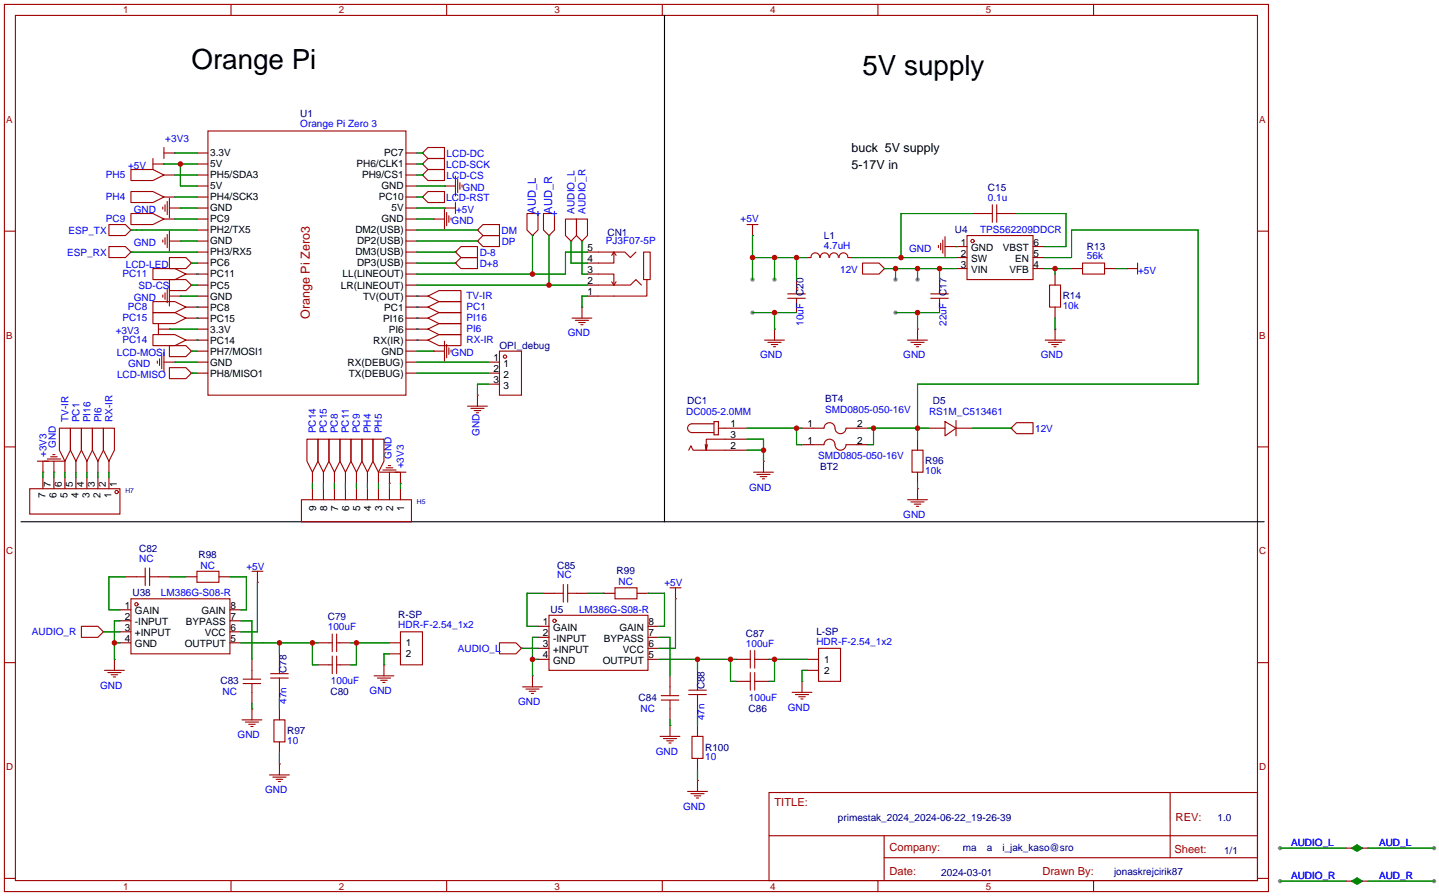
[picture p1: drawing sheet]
<svg xmlns="http://www.w3.org/2000/svg" width="332mm" height="207mm" viewBox="0 0 332 207" stroke-linecap="round" stroke-linejoin="round" font-family="sans-serif">
<defs><g id="words">
<g font-size="6.4">
<text x="44.2" y="16">Orange Pi</text>
<text x="199.1" y="17.2">5V supply</text>
</g>
<g font-size="2.9">
<text x="196.6" y="35.2">buck 5V supply</text>
<text x="196.6" y="39">5-17V in</text>
</g>
<text font-size="2.9" fill="#a00000" x="71.5" y="73.6" transform="rotate(-90 71.5 73.6)">Orange Pi Zero3</text>
<g font-size="2.6" fill="#00f">
<text x="123.7" y="49.3" transform="rotate(-90 123.7 49.3)">AUD_L</text>
<text x="127.5" y="49.3" transform="rotate(-90 127.5 49.3)">AUD_R</text>
</g>
<g font-size="2.6" fill="#a00000">
<text x="178.8" y="186.1">TITLE:</text>
<text x="271.4" y="189.4">REV:</text>
<text x="205.4" y="196.3">Company:</text>
<text x="271.2" y="196.7">Sheet:</text>
<text x="205.4" y="201.8">Date:</text>
<text x="240.7" y="201.9">Drawn By:</text>
</g>
<g font-size="2.3" fill="#000080">
<text x="69.3" y="27">U1</text>
<text x="228.1" y="44.1">C15</text>
<text x="220.5" y="53.8">U4</text>
<text x="140.3" y="54.5">CN1</text>
<text x="190.2" y="55.2">L1</text>
<text x="250.9" y="57.6">R13</text>
<text x="185.5" y="68.3" transform="rotate(-90 185.5 68.3)">C20</text>
<text x="218.5" y="68.3" transform="rotate(-90 218.5 68.3)">C17</text>
<text x="245.4" y="69">R14</text>
<text x="115.3" y="80.6">OPI_debug</text>
<text x="158.7" y="93.2">DC1</text>
<text x="190.5" y="92.8">BT4</text>
<text x="215.4" y="93.2">D5</text>
<text x="213.6" y="107.1">R96</text>
<text x="189.3" y="108.4">BT2</text>
<text x="32.1" y="127.4">C82</text>
<text x="45.8" y="128.7">R98</text>
<text x="128.6" y="131.2">C85</text>
<text x="30.6" y="137.6">U38</text>
<text x="142.4" y="132.5">R99</text>
<text x="75.7" y="143.1">C79</text>
<text x="92" y="142.6">R-SP</text>
<text x="127.1" y="141.4">U5</text>
<text x="172.2" y="146.9">C87</text>
<text x="188.5" y="146.5">L-SP</text>
<text x="66.1" y="155.3" transform="rotate(-90 66.1 155.3)">C78</text>
<text x="50.9" y="157.9">C83</text>
<text x="76.3" y="160.5">C80</text>
<text x="147.4" y="161.7">C84</text>
<text x="162.7" y="159.1" transform="rotate(-90 162.7 159.1)">C88</text>
<text x="172.8" y="164.3">C86</text>
<text x="66.3" y="169.4">R97</text>
<text x="162.8" y="173.2">R100</text>
<text x="193.5" y="189.4">primestak_2024_2024-06-22_19-26-39</text>
<text x="281.1" y="189.5">1.0</text>
<text x="222.3" y="196.4">ma</text>
<text x="227.8" y="196.4">a</text>
<text x="231.4" y="196.4">i_jak_kaso@sro</text>
<text x="282.6" y="197">1/1</text>
<text x="217.3" y="202">2024-03-01</text>
<text x="257.2" y="202">jonaskrejcirik87</text>
</g>
<g font-size="2.3" fill="#00f">
<text x="69.3" y="29.3">Orange Pi Zero 3</text>
<text x="38.2" y="32.7">+3V3</text>
<text x="24.5" y="41.1">PH5</text>
<text x="29.6" y="39">+5V</text>
<text x="103" y="38.8">LCD-SCK</text>
<text x="103.1" y="36.3">LCD-DC</text>
<text x="103.1" y="41.4">LCD-CS</text>
<text x="24.5" y="46.2">PH4</text>
<text x="103" y="46.5">LCD-RST</text>
<text x="106.8" y="44.1">GND</text>
<text x="228.1" y="46.4">0.1u</text>
<text x="24.5" y="51.2">PC9</text>
<text x="30.9" y="49.2">GND</text>
<text x="104.3" y="51.7">GND</text>
<text x="105.3" y="49.2">+5V</text>
<text x="132.6" y="49.3" transform="rotate(-90 132.6 49.3)">AUDIO_L</text>
<text x="135.2" y="49.3" transform="rotate(-90 135.2 49.3)">AUDIO_R</text>
<text x="171" y="51.2">+5V</text>
<text x="226.3" y="53.8">TPS562209DDCR</text>
<text x="15.5" y="59.2">ESP_RX</text>
<text x="15.8" y="54.1">ESP_TX</text>
<text x="30.9" y="56.8">GND</text>
<text x="110.7" y="59.2">D-8</text>
<text x="115.8" y="54.1">DM</text>
<text x="115.8" y="56.6">DP</text>
<text x="139.9" y="56.3">PJ3F07-5P</text>
<text x="190.2" y="57.5">4.7uH</text>
<text x="209.9" y="58.1">GND</text>
<text x="250.9" y="59.8">56k</text>
<text x="28.3" y="63.9">PC11</text>
<text x="29" y="61.8">LCD-LED</text>
<text x="110.7" y="61.7">D+8</text>
<text x="194" y="63">12V</text>
<text x="262.8" y="63.1">+5V</text>
<text x="29.5" y="71.6">PC8</text>
<text x="30.9" y="69.5">GND</text>
<text x="32" y="66.7">SD-CS</text>
<text x="107.7" y="71.6">PC1</text>
<text x="107.7" y="69">TV-IR</text>
<text x="245.4" y="71.3">10k</text>
<text x="26.7" y="77.1">+3V3</text>
<text x="28.3" y="74.1">PC15</text>
<text x="107.7" y="76.6">PI6</text>
<text x="107.7" y="74.1">PI16</text>
<text x="131.1" y="77.6">GND</text>
<text x="185.5" y="75.2" transform="rotate(-90 185.5 75.2)">10uF</text>
<text x="218.5" y="75.2" transform="rotate(-90 218.5 75.2)">22uF</text>
<text x="27" y="82.1">LCD-MOSI</text>
<text x="28.3" y="79.2">PC14</text>
<text x="104.3" y="82.2">GND</text>
<text x="107.7" y="79.2">RX-IR</text>
<text x="175.5" y="82.7">GND</text>
<text x="208.5" y="82.7">GND</text>
<text x="240.3" y="82.7">GND</text>
<text x="27" y="87.2">LCD-MISO</text>
<text x="29.6" y="84.7">GND</text>
<text x="158.4" y="95.7">DC005-2.0MM</text>
<text x="190.5" y="95.2">SMD0805-050-16V</text>
<text x="214.5" y="95.7">RS1M_C513461</text>
<text x="15.8" y="97.4" transform="rotate(-90 15.8 97.4)">TV-IR</text>
<text x="18.3" y="97.4" transform="rotate(-90 18.3 97.4)">PC1</text>
<text x="20.9" y="97.4" transform="rotate(-90 20.9 97.4)">PI16</text>
<text x="23.4" y="97.4" transform="rotate(-90 23.4 97.4)">PI6</text>
<text x="26" y="97.4" transform="rotate(-90 26 97.4)">RX-IR</text>
<text x="72.9" y="100" transform="rotate(-90 72.9 100)">PC14</text>
<text x="75.5" y="100" transform="rotate(-90 75.5 100)">PC15</text>
<text x="78" y="100" transform="rotate(-90 78 100)">PC8</text>
<text x="80.6" y="100" transform="rotate(-90 80.6 100)">PC11</text>
<text x="83.1" y="100" transform="rotate(-90 83.1 100)">PC9</text>
<text x="85.6" y="100" transform="rotate(-90 85.6 100)">PH4</text>
<text x="88.2" y="100" transform="rotate(-90 88.2 100)">PH5</text>
<text x="110.7" y="100.5" transform="rotate(-90 110.7 100.5)">GND</text>
<text x="239" y="99.8">12V</text>
<text x="10.7" y="105.5" transform="rotate(-90 10.7 105.5)">+3V3</text>
<text x="12.9" y="103.3" transform="rotate(-90 12.9 103.3)">GND</text>
<text x="90.4" y="105.8" transform="rotate(-90 90.4 105.8)">GND</text>
<text x="188.9" y="105.9">SMD0805-050-16V</text>
<text x="93.3" y="108.1" transform="rotate(-90 93.3 108.1)">+3V3</text>
<text x="173" y="113.2">GND</text>
<text x="213.6" y="109.4">10k</text>
<text x="208.5" y="119.5">GND</text>
<text x="32.1" y="129.7">NC</text>
<text x="46.3" y="131.3">NC</text>
<text x="56.9" y="131.5">+5V</text>
<text x="37.2" y="137.6">LM386G-S08-R</text>
<text x="128.6" y="133.5">NC</text>
<text x="142.8" y="135.1">NC</text>
<text x="153.4" y="135.3">+5V</text>
<text x="133.7" y="141.4">LM386G-S08-R</text>
<text x="7.4" y="146.6">AUDIO_R</text>
<text x="75.7" y="145.4">100uF</text>
<text x="92" y="144.9">HDR-F-2.54_1x2</text>
<text x="172.2" y="149.2">100uF</text>
<text x="188.5" y="148.7">HDR-F-2.54_1x2</text>
<text x="105.7" y="150.6">AUDIO_L</text>
<text x="23.1" y="158.9">GND</text>
<text x="51.4" y="160.5">NC</text>
<text x="76.4" y="157.9">100uF</text>
<text x="85.3" y="160.2">GND</text>
<text x="172.9" y="161.7">100uF</text>
<text x="66.1" y="162.4" transform="rotate(-90 66.1 162.4)">47n</text>
<text x="119.6" y="162.7">GND</text>
<text x="147.9" y="164.3">NC</text>
<text x="162.7" y="166.2" transform="rotate(-90 162.7 166.2)">47n</text>
<text x="181.9" y="164">GND</text>
<text x="54.9" y="170.3">GND</text>
<text x="66.3" y="171.7">10</text>
<text x="151.4" y="174.2">GND</text>
<text x="162.8" y="175.5">10</text>
<text x="61.2" y="183">GND</text>
<text x="157.7" y="186.9">GND</text>
<text x="298.1" y="195.2">AUDIO_L</text>
<text x="318.4" y="195.2">AUD_L</text>
<text x="298.1" y="202.9">AUDIO_R</text>
<text x="318.4" y="202.9">AUD_R</text>
</g>
<g font-size="2.3">
<text x="48.5" y="36.1">3.3V</text>
<text x="48.5" y="38.6">5V</text>
<text x="48.5" y="41.2">PH5/SDA3</text>
<text x="82.3" y="38.6">PH6/CLK1</text>
<text x="83.6" y="41.2">PH9/CS1</text>
<text x="88.7" y="36.1">PC7</text>
<text x="48.5" y="43.7">5V</text>
<text x="48.5" y="46.3">PH4/SCK3</text>
<text x="87.4" y="46.3">PC10</text>
<text x="88.1" y="43.7">GND</text>
<text x="48.5" y="48.8">GND</text>
<text x="48.5" y="51.3">PC9</text>
<text x="48.5" y="53.9">PH2/TX5</text>
<text x="82.1" y="53.9">DM2(USB)</text>
<text x="88.1" y="51.3">GND</text>
<text x="90.4" y="48.8">5V</text>
<text x="48.5" y="56.4">GND</text>
<text x="48.5" y="59">PH3/RX5</text>
<text x="82.1" y="59">DM3(USB)</text>
<text x="82.4" y="56.4">DP2(USB)</text>
<text x="135.6" y="57.9">5</text>
<text x="221.9" y="56.7">1</text>
<text x="221.9" y="59.2">2</text>
<text x="224.2" y="57.9">GND</text>
<text x="231.5" y="57.9">VBST</text>
<text x="238.6" y="59.2">5</text>
<text x="238.6" y="56.7">6</text>
<text x="48.5" y="61.5">PC6</text>
<text x="48.5" y="64">PC11</text>
<text x="79.1" y="64">LL(LINEOUT)</text>
<text x="82.4" y="61.5">DP3(USB)</text>
<text x="135.6" y="63">3</text>
<text x="135.6" y="65.6">2</text>
<text x="135.6" y="60.5">4</text>
<text x="221.9" y="61.7">3</text>
<text x="224.2" y="60.5">SW</text>
<text x="224.2" y="63">VIN</text>
<text x="233.1" y="63">VFB</text>
<text x="234.4" y="60.5">EN</text>
<text x="238.6" y="61.7">4</text>
<text x="48.5" y="66.6">PC5</text>
<text x="48.5" y="69.1">GND</text>
<text x="48.5" y="71.7">PC8</text>
<text x="78.7" y="66.6">LR(LINEOUT)</text>
<text x="83.9" y="69.1">TV(OUT)</text>
<text x="88.7" y="71.7">PC1</text>
<text x="135.6" y="68.1">1</text>
<text x="48.5" y="74.2">PC15</text>
<text x="48.5" y="76.7">3.3V</text>
<text x="88.5" y="74.2">PI16</text>
<text x="89.8" y="76.7">PI6</text>
<text x="48.5" y="79.3">PC14</text>
<text x="48.5" y="81.8">PH7/MOSI1</text>
<text x="86.2" y="79.3">RX(IR)</text>
<text x="88.1" y="81.8">GND</text>
<text x="113.9" y="83.3">1</text>
<text x="48.5" y="84.4">GND</text>
<text x="48.5" y="86.9">PH8/MISO1</text>
<text x="80.3" y="84.4">RX(DEBUG)</text>
<text x="80.5" y="86.9">TX(DEBUG)</text>
<text x="113.9" y="85.9">2</text>
<text x="113.9" y="88.4">3</text>
<text x="116.3" y="84.6">1</text>
<text x="116.3" y="87.1">2</text>
<text x="116.3" y="89.7">3</text>
<text x="168.7" y="101.1">3</text>
<text x="168.7" y="98.6">1</text>
<text x="186.4" y="98.6">1</text>
<text x="197.9" y="98.6">2</text>
<text x="168.7" y="103.7">2</text>
<text x="186.4" y="102.4">1</text>
<text x="197.9" y="102.4">2</text>
<text x="11.8" y="112.4" transform="rotate(-90 11.8 112.4)">7</text>
<text x="14.3" y="112.4" transform="rotate(-90 14.3 112.4)">6</text>
<text x="16.8" y="112.4" transform="rotate(-90 16.8 112.4)">5</text>
<text x="19.4" y="112.4" transform="rotate(-90 19.4 112.4)">4</text>
<text x="21.9" y="112.4" transform="rotate(-90 21.9 112.4)">3</text>
<text x="24.5" y="112.4" transform="rotate(-90 24.5 112.4)">2</text>
<text x="27" y="112.4" transform="rotate(-90 27 112.4)">1</text>
<text x="10.5" y="115" transform="rotate(-90 10.5 115)">7</text>
<text x="13" y="115" transform="rotate(-90 13 115)">6</text>
<text x="15.6" y="115" transform="rotate(-90 15.6 115)">5</text>
<text x="18.1" y="115" transform="rotate(-90 18.1 115)">4</text>
<text x="20.6" y="115" transform="rotate(-90 20.6 115)">3</text>
<text x="23.2" y="115" transform="rotate(-90 23.2 115)">2</text>
<text x="25.7" y="115" transform="rotate(-90 25.7 115)">1</text>
<text x="73" y="117.9" transform="rotate(-90 73 117.9)">9</text>
<text x="75.5" y="117.9" transform="rotate(-90 75.5 117.9)">8</text>
<text x="78" y="117.9" transform="rotate(-90 78 117.9)">7</text>
<text x="80.6" y="117.9" transform="rotate(-90 80.6 117.9)">6</text>
<text x="83.1" y="117.9" transform="rotate(-90 83.1 117.9)">5</text>
<text x="85.7" y="117.9" transform="rotate(-90 85.7 117.9)">4</text>
<text x="88.2" y="117.9" transform="rotate(-90 88.2 117.9)">3</text>
<text x="90.7" y="117.9" transform="rotate(-90 90.7 117.9)">2</text>
<text x="93.3" y="117.9" transform="rotate(-90 93.3 117.9)">1</text>
<text x="28.8" y="140.5">1</text>
<text x="28.8" y="143">2</text>
<text x="31.2" y="141.8">GAIN</text>
<text x="46.5" y="141.8">GAIN</text>
<text x="53.2" y="143">7</text>
<text x="53.2" y="140.5">8</text>
<text x="28.8" y="145.6">3</text>
<text x="28.8" y="148.1">4</text>
<text x="31.2" y="144.3">-INPUT</text>
<text x="31.2" y="146.8">+INPUT</text>
<text x="31.2" y="149.4">GND</text>
<text x="42.7" y="149.4">OUTPUT</text>
<text x="42.9" y="144.3">BYPASS</text>
<text x="47.3" y="146.8">VCC</text>
<text x="53.2" y="148.1">5</text>
<text x="53.2" y="145.6">6</text>
<text x="93.7" y="149.1">1</text>
<text x="125.3" y="144.3">1</text>
<text x="125.3" y="146.8">2</text>
<text x="125.3" y="149.4">3</text>
<text x="127.7" y="145.6">GAIN</text>
<text x="127.7" y="148.1">-INPUT</text>
<text x="139.4" y="148.1">BYPASS</text>
<text x="143" y="145.6">GAIN</text>
<text x="149.7" y="149.4">6</text>
<text x="149.7" y="146.8">7</text>
<text x="149.7" y="144.3">8</text>
<text x="93.7" y="151.7">2</text>
<text x="125.3" y="151.9">4</text>
<text x="127.7" y="150.6">+INPUT</text>
<text x="127.7" y="153.2">GND</text>
<text x="139.2" y="153.2">OUTPUT</text>
<text x="143.8" y="150.6">VCC</text>
<text x="149.7" y="151.9">5</text>
<text x="190.2" y="152.9">1</text>
<text x="190.2" y="155.5">2</text>
</g>
<g font-size="2.2" fill="#a00000">
<text x="28.4" y="3.1">1</text>
<text x="78.2" y="3.1">2</text>
<text x="128" y="3.1">3</text>
<text x="177.8" y="3.1">4</text>
<text x="227.6" y="3.1">5</text>
<text x="1.4" y="28.3">A</text>
<text x="290.7" y="28.3">A</text>
<text x="1.4" y="78.1">B</text>
<text x="290.7" y="78.1">B</text>
<text x="1.4" y="127.9">C</text>
<text x="290.7" y="127.9">C</text>
<text x="1.4" y="177.7">D</text>
<text x="290.7" y="177.7">D</text>
<text x="28.4" y="205.3">1</text>
<text x="78.2" y="205.3">2</text>
<text x="128" y="205.3">3</text>
<text x="177.8" y="205.3">4</text>
<text x="227.6" y="205.3">5</text>
</g>
<g font-size="1.6" fill="#000080">
<text x="29" y="113.7">H7</text>
<text x="96.3" y="116.3">H5</text>
</g>
</g></defs>
<g fill="#999">
<circle cx="206.8" cy="64.5" r=".51"/>
<circle cx="211.8" cy="64.5" r=".51"/>
<circle cx="206.8" cy="72.1" r=".51"/>
<circle cx="178.8" cy="64.5" r=".51"/>
<circle cx="173.7" cy="64.5" r=".51"/>
<circle cx="173.7" cy="72.1" r=".51"/>
<circle cx="295.5" cy="203.3" r=".51"/>
<circle cx="331.1" cy="203.3" r=".51"/>
<circle cx="295.5" cy="195.7" r=".51"/>
<circle cx="331.1" cy="195.7" r=".51"/>
</g>
<g fill="none" stroke="#a10000" stroke-width=".25">
<path d="M1 1h291.9v204.7h-291.9zM3.6 3.6h286.7v199.6h-286.7zM53.3 1v2.6M103.1 1v2.6M152.9 1v2.6M202.7 1v2.6M252.5 1v2.6M30.2 39.1h5.1l2.5 1.3-2.5 1.3h-5.1zM35.3 37.8h2.5M35.3 36.6v2.5M37.8 35.3h2.6M37.8 34v2.6"/>
<path d="M48 30.2h45.7v61h-45.7zM98.8 36.6h3.8v2.5h-3.8l-1.3-1.3zM98.8 34h3.8v2.6h-3.8l-1.3-1.3zM98.8 39.1h3.8v2.6h-3.8l-1.3-1.3zM1 53.3h2.6M25.1 51.8h3.9l1.2 1.3-1.2 1.3h-3.9zM25.1 56.9h3.9l1.2 1.3-1.2 1.2h-3.9zM30.2 44.2h5.1l2.5 1.3-2.5 1.2h-5.1zM30.2 49.3h5.1l2.5 1.2-2.5 1.3h-5.1zM37.6 47.8v.5M37.6 55.4v.5M38.1 47.2v1.6"/>
<path d="M38.1 54.9v1.5M38.6 46.5v3M38.6 54.1v3.1M39.1 59.4h3.8l1.3 1.3-1.3 1.3h-3.8zM39.1 48h2.6M39.1 45.7v4.6M39.1 53.3v4.6M39.1 55.6h2.6M97.5 45.5l1.3-1.3h3.8v2.5h-3.8zM100.1 50.5h2.5M102.6 48h2.6M102.6 42.9h2.6"/>
<path d="M102.6 48.3v4.5M103.1 49v3.1M103.6 49.8v1.5M104.1 50.3v.5M105.2 58.2l1.2-1.3h3.8v2.5h-3.8zM105.2 40.6v4.6M105.2 46.7v2.6M105.7 41.4v3.1M106.2 42.2v1.5M106.4 59.4h3.8v2.6h-3.8l-1.2-1.3zM106.7 42.7v.5M111.5 51.8h3.8v2.6h-3.8l-1.3-1.3z"/>
<path d="M111.5 54.4h3.8v2.5h-3.8l-1.3-1.3zM121.7 49.3h2.5v3.8l-1.3 1.3-1.2-1.3zM125.5 49.3h2.5v3.8l-1.3 1.3-1.2-1.3zM130.6 50.5h2.5v3.9l-1.3 1.2-1.2-1.2zM133.1 50.5h2.5v3.9l-1.2 1.2-1.3-1.2zM138.2 58.2h6.1l1.2 1.2 1.3-1.2M141.7 58.2v2.5h-3.5M141.7 58.2l.5 .7M141.7 58.2l-.5 .7M172.5 51.8h2.5M173.7 51.8v2.6M187.2 59.4a1.01 1.01 0 0 1 1-1.1 1.01 1.01 0 0 1 1.1 1.1"/>
<path d="M189.4 59.4a1.01 1.01 0 0 1 1-1.1 1.01 1.01 0 0 1 1 1.1M191.5 59.4a1.01 1.01 0 0 1 1-1.1 1.01 1.01 0 0 1 1.1 1.1M193.7 59.4a1.01 1.01 0 0 1 1-1.1 1.01 1.01 0 0 1 1 1.1M216.7 56.6v.6M217.2 56.1v1.6M217.7 55.4v3M218.2 56.9h2.5M218.2 54.6v4.6M223.3 54.4h15.2v10.1h-15.2zM227.1 49.3h2M229.1 47.2v4.1M230.1 49.3h2.1"/>
<path d="M230.1 47.2v4.1M290.3 53.3h2.6M35.3 62h5.1l2.5 1.2-2.5 1.3h-5.1zM35.3 69.6h5.1l2.5 1.3-2.5 1.2h-5.1zM35.3 72.1h5.1l2.5 1.3-2.5 1.3h-5.1zM35.3 77.2h5.1l2.5 1.3-2.5 1.3h-5.1zM36.6 75.9h2.5M36.6 74.7v2.5M37.6 68.1v.5M38.1 67.6v1.5M38.6 66.8v3.1M39.1 64.5h3.8l1.3 1.3-1.3 1.3h-3.8z"/>
<path d="M39.1 79.8h3.8l1.3 1.2-1.3 1.3h-3.8zM39.1 66v4.6M39.1 68.3h2.6M98.8 78.5l2.5-1.3h5.1v2.6h-5.1zM98.8 75.9l2.5-1.2h5.1v2.5h-5.1zM98.8 73.4l2.5-1.3h5.1v2.6h-5.1zM98.8 70.9l2.5-1.3h5.1v2.5h-5.1zM98.8 68.3l2.5-1.2h5.1v2.5h-5.1zM102.6 78.7v4.6M103.1 79.5v3.1M132.1 73.4h4.6M132.8 73.9h3.1"/>
<path d="M133.6 74.4h1.5M134.1 74.9h.5M134.4 70.9v2.5M138.2 65.8h7.3l1.3-1.3 1.3 1.3M138.2 63.2h3.5v2.6M141.2 65l.5 .8M142.2 65l-.5 .8M149.4 64.5h-.8v-6.3h1.5v6.3h-.7v3.8h-11.2M176.5 78.5h4.6M177.3 79h3M178.1 79.5h1.5M178.8 75.9v2.6"/>
<path d="M181.9 68.8h4M181.9 67.8h4M183.9 67.1v.7M183.9 68.8v.8M199.1 60.7h3.8l1.3 1.3-1.3 1.2h-3.8zM209.5 78.5h4.6M210.3 79h3.1M211.1 79.5h1.5M211.8 75.9v2.6M214.9 68.8h4M214.9 67.8h4M216.9 67.1v.7"/>
<path d="M216.9 68.8v.8M241.3 78.5h4.6M242.1 79h3M242.3 65.8h2.6v5.1h-2.6zM242.8 79.5h1.5M243.6 75.9v2.6M249.9 60.7h5.1v2.5h-5.1zM260.1 62h2.5M262.6 60.7v2.5M13.7 98.8h2.6v5.1l-1.3 2.5-1.3-2.5zM16.3 98.8h2.5v5.1l-1.3 2.5-1.2-2.5zM18.8 98.8h2.5v5.1l-1.2 2.5-1.3-2.5z"/>
<path d="M21.3 98.8h2.6v5.1l-1.3 2.5-1.3-2.5zM23.9 98.8h2.5v5.1l-1.3 2.5-1.2-2.5zM36.3 83.3v.5M36.8 82.8v1.5M37.3 82v3.1M37.8 81.3v4.6M37.8 83.6h2.6M39.1 84.8h3.8l1.3 1.3-1.3 1.3h-3.8zM100.1 81h2.5M103.6 80.3v1.5M104.1 80.8v.5M107.9 93.7h4.6"/>
<path d="M108.7 94.2h3.1M109.5 94.7h1.5M110 95.3h.5M110.2 91.2v2.5M115.3 81h5.1v10.2h-5.1zM164.8 97.3h1.1v3h-1.1zM164.8 97.8h-5a1.02 1.02 0 0 0-1.1 1 1.02 1.02 0 0 0 1.1 1h5M165.9 98.8h1.5M178.6 80h.5M187.7 98.8h2.5a1.33 1.33 0 0 1 1.6-1.2 1.33 1.33 0 0 1 1.1 1.6 1.27 1.27 0 0 0 1.4 .9 1.27 1.27 0 0 0 1-1.3h2.6M211.6 80h.5M218.2 97.3l2.5 1.5-2.5 1.8z"/>
<path d="M220.7 97v3.6M233.4 98.8l1.3-1.3h3.8v2.6h-3.8zM243.3 80h.5M1 103.1h2.6M6.9 112.8h20.8v5.8h-20.8zM8.6 106.4h6.1M9.9 106.4v2.6M10.9 105.9h3.1M11.7 105.4h1.5M12.2 104.9h.5M12.4 106.4v2.6M69.6 115.3h25.4v5.1h-25.4z"/>
<path d="M70.9 101.3h2.5v5.1l-1.3 2.6-1.2-2.6zM73.4 101.3h2.5v5.1l-1.2 2.6-1.3-2.6zM75.9 101.3h2.6v5.1l-1.3 2.6-1.3-2.6zM78.5 101.3h2.5v5.1l-1.2 2.6-1.3-2.6zM81 101.3h2.6v5.1l-1.3 2.6-1.3-2.6zM83.6 101.3h2.5v5.1l-1.3 2.6-1.2-2.6zM86.1 101.3h2.5v5.1l-1.2 2.6-1.3-2.6zM87.6 109h6.1M88.4 108.5h3M89.2 108h1.5M89.7 107.4h.5M89.9 109v2.5"/>
<path d="M92.5 109v2.5M159 103.9l.5-1 .5 1h7.4M163.3 102.6l-.2 1.3M167.4 101.3h-4.3v2.6l-.3-1.3M174 109h4.6M174.8 109.5h3M175.5 110h1.5M176 110.5h.5M176.3 106.4v2.6M187.7 102.6h2.5a1.33 1.33 0 0 1 1.6-1.2 1.33 1.33 0 0 1 1.1 1.6 1.27 1.27 0 0 0 1.4 .9 1.27 1.27 0 0 0 1-1.3h2.6M209.5 115.3h4.6M210.3 115.8h3.1"/>
<path d="M210.6 103.9h2.5v5.1h-2.5zM211.1 116.3h1.5M211.6 116.8h.5M211.8 112.8v2.5M290.3 103.1h2.6M30.2 138.2h22.9v12.7h-22.9zM31.5 133.1h2M33.5 131.1v4M34.5 131.1v4M34.5 133.1h2.1M45.5 131.8h5v2.6h-5zM58.2 131.8h2.5"/>
<path d="M59.4 131.8v2.6M128 136.9h2M130 134.9v4M131.1 134.9v4M131.1 136.9h2M142 135.6h5.1v2.6h-5.1zM154.7 135.6h2.5M156 135.6v2.6M1 152.9h2.6M18.8 144.5h3.8l1.3 1.3-1.3 1.3h-3.8zM24.1 154.7h4.6M24.9 155.2h3"/>
<path d="M25.7 155.7h1.5M26.2 156.2h.5M26.4 152.1v2.6M56.1 157.7h4.1M56.1 156.7h4.1M58.2 154.7v2M58.2 157.7v2.1M62.5 156.5h4M62.5 155.4h4M64.5 153.4v2M64.5 156.5v2M75.9 148.3h.8"/>
<path d="M75.9 153.4h.8M76.7 146.3v4.1M76.7 151.4v4M77.7 146.3v4.1M77.7 151.4v4M77.7 148.3h.8M77.7 153.4h.8M86.4 156h4.5M87.1 156.5h3.1M87.9 157h1.5M88.4 157.5h.5M88.6 153.4v2.6"/>
<path d="M92.5 145.8h5v7.6h-5zM115.3 148.3h3.8l1.3 1.3-1.3 1.3h-3.8zM120.6 158.5h4.6M121.4 159h3.1M122.2 159.5h1.5M122.9 156v2.5M126.7 142h22.9v12.7h-22.9zM154.7 158.5v2M159 159.3h4.1M161 157.2v2.1M172.5 157.2h.7M172.5 152.1h.7"/>
<path d="M173.2 150.1v4.1M173.2 155.2v4.1M174.2 150.1v4.1M174.2 155.2v4.1M174.2 157.2h.8M174.2 152.1h.8M182.9 159.8h4.6M185.2 157.2v2.6M189 149.6h5.1v7.6h-5.1zM290.3 152.9h2.6M55.9 166.1h4.6M56.6 166.6h3.1"/>
<path d="M57.4 167.1h1.5M57.9 167.6h.5M58.2 163.6v2.5M62.2 178.8h4.6M63 179.3h3M63.2 166.1h2.6v5.1h-2.6zM63.8 179.8h1.5M64.5 176.3v2.5M122.7 160h.5M152.4 169.9h4.6M152.7 161.5h4M152.7 160.5h4"/>
<path d="M153.2 170.4h3M153.9 170.9h1.5M154.4 171.5h.5M154.7 161.5v2.1M154.7 167.4v2.5M159 160.3h4.1M159.8 169.9h2.5v5.1h-2.5zM161 160.3v2M183.6 160.3h3.1M184.4 160.8h1.5M184.9 161.3h.5M64.3 180.3h.5"/>
<path d="M158.7 182.6h4.6M159.5 183.1h3.1M160.3 183.6h1.5M160.8 184.2h.5M161 180.1v2.5M177.5 182.9h112.8v20.3h-112.8zM177.6 192.8h112.6M204.1 197.9h86.1M204.1 192.8v10.2M270.2 182.9v15M1 202.7h2.6M53.3 203.2v2.5"/>
<path d="M103.1 203.2v2.5M152.9 203.2v2.5M202.7 203.2v2.5M252.5 203.2v2.5M290.3 202.7h2.6"/>
<circle cx="224.5" cy="55.6" r=".38"/>
<circle cx="116.6" cy="82.3" r=".38"/>
<circle cx="26.9" cy="113.5" r=".38"/>
<circle cx="31.5" cy="139.4" r=".38"/>
<circle cx="128" cy="143.3" r=".38"/>
</g>
<g fill="none" stroke="#870000" stroke-width=".25">
<path d="M37.8 37.8h.1M40.4 35.3h.1M45.5 35.3h2.5M45.5 37.8h2.5M93.7 35.3h2.6M93.7 37.8h2.6M97.5 37.8h.1M97.5 35.3h.1M30.2 53.1h.1M30.2 58.2h.1M37.8 40.4h2.6M37.8 45.5h2.6"/>
<path d="M37.8 50.5h2.6M41.7 48h.1M41.7 55.6h.1M45.5 40.4h2.5M45.5 42.9h2.5M45.5 45.5h2.5M45.5 48h2.5M45.5 50.5h2.5M45.5 53.1h2.5M45.5 55.6h2.5M45.5 58.2h2.5M93.7 40.4h2.6"/>
<path d="M93.7 42.9h2.6M93.7 45.5h2.6M93.7 48h2.6M93.7 50.5h2.6M93.7 53.1h2.6M93.7 55.6h2.6M93.7 58.2h2.6M97.5 45.5h.1M97.5 40.4h.1M100.1 50.5h.1M102.6 48h.1M102.6 42.9h.1"/>
<path d="M105.2 58.2h.1M110.2 53.1h.1M110.2 55.6h.1M122.9 54.4h.1M126.7 54.4h.1M131.8 55.6h.1M134.4 55.6h.1M135.6 58.2h2.6M173.7 54.4h.1M186.4 59.4h.8M195.8 59.4h.8M220.7 56.9h.1"/>
<path d="M220.7 56.9h2.6M220.7 59.4h2.6M224.5 49.3h2.6M232.2 49.3h2.5M238.5 56.9h2.5M238.5 59.4h2.5M39.1 75.9h.1M41.7 68.3h.1M42.9 63.2h5.1M42.9 70.9h5.1M42.9 73.4h5.1M42.9 78.5h5.1"/>
<path d="M44.2 65.8h.1M44.2 60.7h.1M45.5 60.7h2.5M45.5 65.8h2.5M45.5 68.3h2.5M45.5 75.9h2.5M93.7 60.7h2.6M93.7 63.2h2.6M93.7 65.8h2.6M93.7 68.3h5.1M93.7 70.9h5.1M93.7 73.4h5.1"/>
<path d="M93.7 75.9h5.1M93.7 78.5h5.1M105.2 60.7h.1M134.4 70.9h.1M135.6 60.7h2.6M135.6 63.2h2.6M135.6 65.8h2.6M135.6 68.3h2.6M178.8 75.9h.1M183.9 64.5v2.6M183.9 69.6v2.5M204.2 62h.1"/>
<path d="M211.8 75.9h.1M216.9 64.5v2.6M216.9 69.6v2.5M220.7 62h2.6M238.5 62h2.5M243.6 75.9h.1M243.6 63.2v2.6M243.6 70.9v2.5M247.4 62h2.5M255 62h2.6M260.1 62h.1M40.4 83.6h.1"/>
<path d="M44.2 86.1h.1M44.2 81h.1M45.5 81h2.5M45.5 83.6h2.5M45.5 86.1h2.5M93.7 81h2.6M93.7 83.6h2.6M93.7 86.1h2.6M100.1 81h.1M110.2 91.2h.1M112.8 83.6h2.5M112.8 86.1h2.5"/>
<path d="M112.8 88.6h2.5M167.4 98.8h5.1M185.2 98.8h2.5M197.9 98.8h2.5M214.4 98.8h3.8M220.7 98.8h3.8M233.4 98.8h.1M9.9 109h.1M9.9 110.2v2.6M12.4 109h.1M12.4 110.2v2.6M15 106.4v2.6"/>
<path d="M15 110.2v2.6M17.5 106.4v2.6M17.5 110.2v2.6M20.1 106.4v2.6M20.1 110.2v2.6M22.6 106.4v2.6M22.6 110.2v2.6M25.1 106.4v2.6M25.1 110.2v2.6M72.1 109v2.5M72.1 112.8v2.5M74.7 109v2.5"/>
<path d="M74.7 112.8v2.5M77.2 109v2.5M77.2 112.8v2.5M79.8 109v2.5M79.8 112.8v2.5M82.3 109v2.5M82.3 112.8v2.5M84.8 109v2.5M84.8 112.8v2.5M87.4 109v2.5M87.4 112.8v2.5M89.9 111.5h.1"/>
<path d="M89.9 112.8v2.5M92.5 111.5h.1M92.5 112.8v2.5M167.4 101.3h5.1M167.4 103.9h5.1M176.3 106.4h.1M185.2 102.6h2.5M197.9 102.6h2.5M211.8 112.8h.1M211.8 101.3v2.6M211.8 109v2.5M29 133.1h2.5"/>
<path d="M36.6 133.1h2.5M42.9 133.1h2.6M50.5 133.1h2.6M59.4 134.4h.1M125.5 136.9h2.5M133.1 136.9h2.5M139.4 136.9h2.6M147.1 136.9h2.5M156 138.2h.1M23.9 145.8h.1M26.4 152.1h.1M27.7 140.7h2.5"/>
<path d="M27.7 143.3h2.5M27.7 145.8h2.5M27.7 148.3h2.5M53.1 140.7h2.5M53.1 143.3h2.5M53.1 145.8h2.5M53.1 148.3h2.5M58.2 152.1v2.6M58.2 159.8v2.5M64.5 150.9v2.5M64.5 158.5v2.5M73.4 148.3h2.5"/>
<path d="M73.4 153.4h2.5M78.5 148.3h2.5M78.5 153.4h2.5M88.6 153.4h.1M89.9 148.3h2.6M89.9 150.9h2.6M120.4 149.6h.1M122.9 156h.1M124.2 152.1h2.5M124.2 144.5h2.5M124.2 147.1h2.5M124.2 149.6h2.5"/>
<path d="M149.6 152.1h2.5M149.6 144.5h2.5M149.6 147.1h2.5M149.6 149.6h2.5M154.7 156v2.5M161 154.7v2.5M169.9 152.1h2.6M169.9 157.2h2.6M175 152.1h2.5M175 157.2h2.5M185.2 157.2h.1M186.4 152.1h2.6"/>
<path d="M186.4 154.7h2.6M58.2 163.6h.1M64.5 176.3h.1M64.5 163.6v2.5M64.5 171.2v2.5M154.7 167.4h.1M154.7 163.6v2.5M161 162.3v2.5M161 167.4v2.5M161 175v2.5M161 180.1h.1M310.8 195.7h1.2"/>
<path d="M314.6 195.7h1.2M310.8 203.3h1.2M314.6 203.3h1.2"/>
</g>
<path d="M153.4 3.6v116.8M4.8 120.4h287" fill="none" stroke="#000" stroke-width=".25"/>
<g fill="none" stroke="#008700" stroke-width=".25">
<path d="M37.8 37.8h7.7M40.4 35.3h5.1M41.7 37.8v5.1h3.8M96.3 35.3h1.2M96.3 37.8h1.2M30.2 53.1h15.3M30.2 58.2h15.3M40.4 50.5h5.1M40.4 45.5h5.1M40.4 40.4h5.1M41.7 48h3.8M41.7 55.6h3.8"/>
<path d="M96.3 42.9h6.3M96.3 48h6.3M96.3 50.5h3.8M96.3 55.6h13.9M96.3 53.1h13.9M96.3 58.2h8.9M96.3 45.5h1.2M96.3 40.4h1.2M122.9 54.4v8.8M126.7 54.4v11.4M131.8 55.6v5.1h3.8M134.4 55.6v7.6h1.2"/>
<path d="M135.6 58.2h-5v5h-34.3M173.7 59.4h12.7M173.7 54.4v10.1M178.8 59.4v5.1M183.9 59.4v5.1M196.6 59.4h24.1M220.7 56.9h.1M224.5 49.3h-16.5v10.1M234.7 49.3h11.4v7.6h-5.1M241 59.4h6.4v-6.3h29.2v35.5h-64.8v12.7M39.1 75.9h6.4M41.7 68.3h3.8"/>
<path d="M44.2 60.7h1.3M44.2 65.8h1.3M45.5 63.2h.1M45.5 70.9h.1M45.5 73.4h.1M45.5 78.5h.1M96.3 78.5h.1M96.3 75.9h.1M96.3 73.4h.1M96.3 70.9h.1M96.3 68.3h.1M96.3 60.7h8.9"/>
<path d="M96.3 65.8h39.3M135.6 68.3h-1.2v2.6M173.7 72.1h10.2M178.8 72.1v3.8M204.2 62h16.5M206.8 62v2.5M206.8 72.1h10.1M211.8 62v2.5M211.8 72.1v3.8M216.9 62v2.5M241 62h6.4M243.6 62v1.2"/>
<path d="M243.6 73.4v2.5M257.6 62h2.5M40.4 83.6h5.1M44.2 81h1.3M44.2 86.1h1.3M96.3 81h3.8M96.3 83.6h16.5M96.3 86.1h16.5M112.8 88.6h-2.6v2.6M172.5 98.8h12.7M183.9 98.8v3.8h1.3M200.4 98.8h14"/>
<path d="M201.7 98.8v3.8h-1.3M224.5 98.8h8.9M9.9 109v1.2M12.4 109v1.2M15 109v1.2M17.5 109v1.2M20.1 109v1.2M22.6 109v1.2M25.1 109v1.2M72.1 111.5v1.3M74.7 111.5v1.3M77.2 111.5v1.3"/>
<path d="M79.8 111.5v1.3M82.3 111.5v1.3M84.8 111.5v1.3M87.4 111.5v1.3M89.9 111.5v1.3M92.5 111.5v1.3M172.5 101.3h3.8v5.1M172.5 103.9h3.8M211.8 111.5v1.3M29 133.1h-3.9v7.6h2.6M39.1 133.1h3.8M53.1 133.1h3.8v7.6h-1.3"/>
<path d="M59.4 134.4v11.4h-3.8M125.5 136.9h-3.8v7.6h2.5M135.6 136.9h3.8M149.6 136.9h3.8v7.6h-1.3M156 138.2v11.4h-3.9M23.9 145.8h3.8M26.4 148.3h1.3M27.7 143.3h-1.3v8.8M55.6 148.3h17.8M55.6 143.3h2.6v8.8M64.5 148.3v2.6M72.1 148.3v5.1h1.3"/>
<path d="M81 148.3h8.9M82.3 148.3v5.1h-1.3M89.9 150.9h-1.3v2.5M120.4 149.6h3.8M122.9 152.1h1.3M124.2 147.1h-1.3v8.9M152.1 152.1h17.8M152.1 147.1h2.6v8.9M161 152.1v2.6M168.7 152.1v5.1h1.2M177.5 152.1h8.9M178.8 152.1v5.1h-1.3"/>
<path d="M186.4 154.7h-1.2v2.5M58.2 162.3v1.3M64.5 161v2.6M64.5 173.7v2.6M154.7 166.1v1.3M161 164.8v2.6M161 177.5v2.6M295.5 195.7h15.3M315.8 195.7h15.3M295.5 203.3h15.3M315.8 203.3h15.3"/>
</g>
<g fill="#008000" stroke="#008000" stroke-width=".25">
<path d="M312 203.3l1.3-.7 1.3 .7-1.3 .8z"/>
<path d="M312 195.7l1.3-.8 1.3 .8-1.3 .8z"/>
</g>
<path d="M123.7 49.3h1M124.2 48.8v1M127.5 49.3h1M128 48.8v1" fill="none" stroke="#00f" stroke-width=".25"/>
<g fill="#c00">
<circle cx="41.7" cy="37.8" r=".63"/>
<circle cx="243.6" cy="62" r=".63"/>
<circle cx="216.9" cy="62" r=".63"/>
<circle cx="206.8" cy="62" r=".63"/>
<circle cx="211.8" cy="62" r=".63"/>
<circle cx="211.8" cy="72.1" r=".63"/>
<circle cx="208" cy="59.4" r=".63"/>
<circle cx="183.9" cy="59.4" r=".63"/>
<circle cx="178.8" cy="59.4" r=".63"/>
<circle cx="173.7" cy="59.4" r=".63"/>
<circle cx="178.8" cy="72.1" r=".63"/>
<circle cx="176.3" cy="103.9" r=".63"/>
<circle cx="201.7" cy="98.8" r=".63"/>
<circle cx="211.8" cy="98.8" r=".63"/>
<circle cx="183.9" cy="98.8" r=".63"/>
<circle cx="126.7" cy="65.8" r=".63"/>
<circle cx="122.9" cy="63.2" r=".63"/>
<circle cx="64.5" cy="148.3" r=".63"/>
<circle cx="72.1" cy="148.3" r=".63"/>
<circle cx="82.3" cy="148.3" r=".63"/>
<circle cx="26.4" cy="148.3" r=".63"/>
<circle cx="178.8" cy="152.1" r=".63"/>
<circle cx="122.9" cy="152.1" r=".63"/>
<circle cx="168.7" cy="152.1" r=".63"/>
<circle cx="161" cy="152.1" r=".63"/>
</g>
<use href="#words"/>
</svg>
